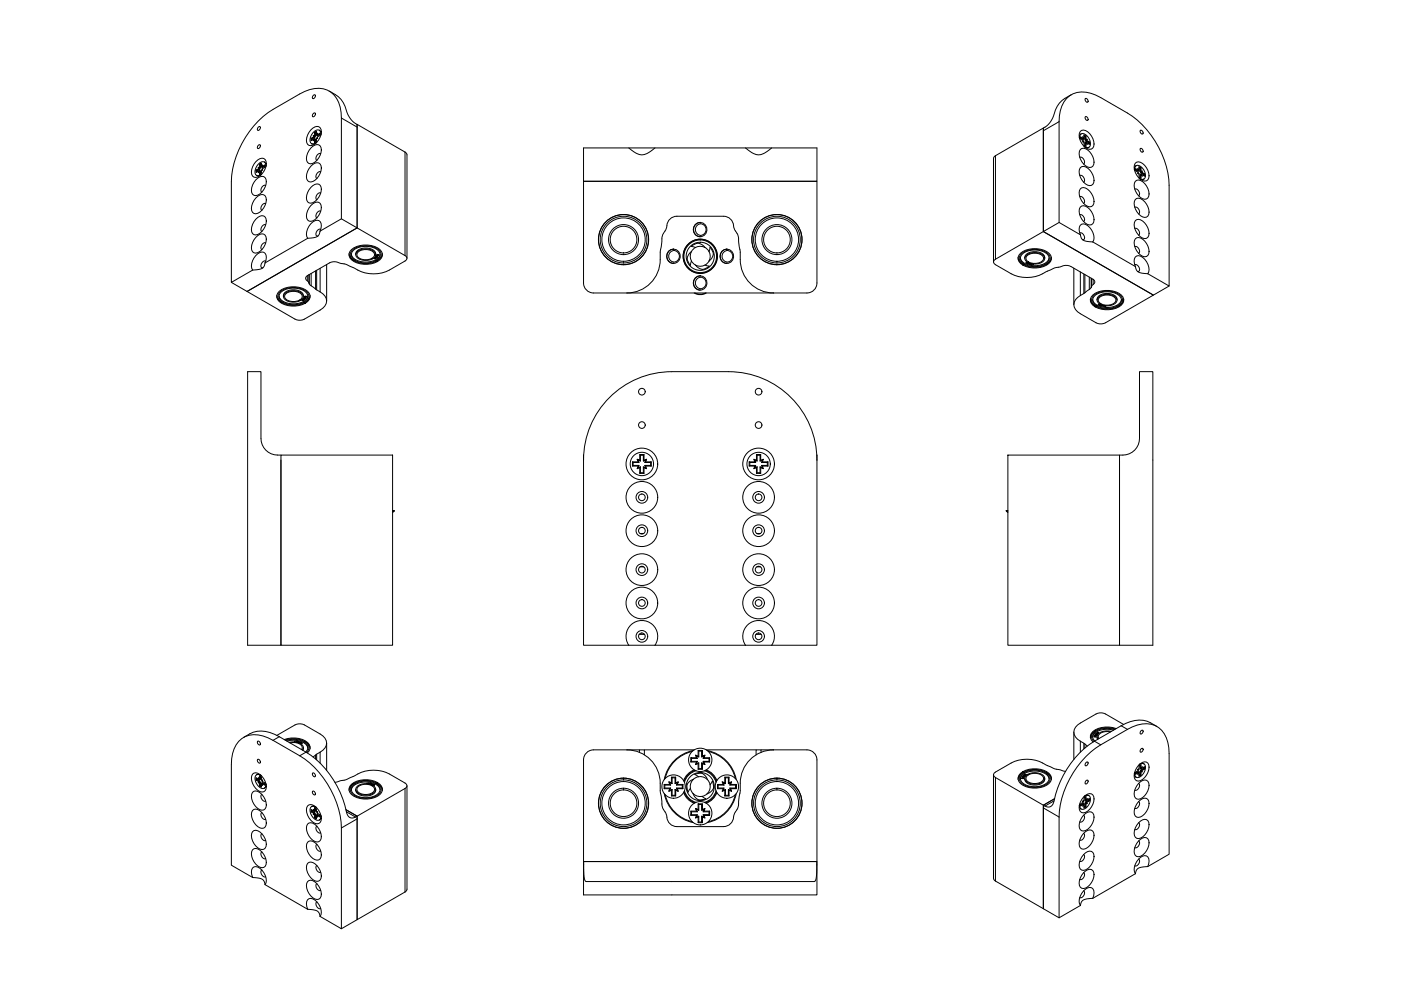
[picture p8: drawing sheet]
<svg xmlns="http://www.w3.org/2000/svg" width="420mm" height="297mm" viewBox="0 0 420 297" stroke-linecap="round" stroke-linejoin="round" font-family="sans-serif">
<!-- layer: Visible (ISO) -->
<g fill="none" stroke="#000" stroke-width=".3">
<path d="M77.5 38.1l.5-.1a.76 .76 0 0 1-.7 1v-.6zM93.2 39a2.01 2.01 0 0 1 2.8-.7 4.1 4.1 0 0 1-2.8 5.4 1.55 1.55 0 0 1-1.2-2.4zM94 28.6l.5-.2a.77 .77 0 0 1-.7 1.1v-.6zM94 34l.5-.1a.76 .76 0 0 1-.7 1.1v-.7zM94.3 39.7v.9M94.9 39.6l-.6 .1 .6-.4v.9M94.9 39.7l-.4 .1 .1 1v-.9M95.8 39l.3 .3 .2 .9M98.7 27.3a9 9 0 0 1 5.6 6.9l1.4 2.1 1.4 1v31l-33 19.1 33-19.1v-31M107.1 37.3l14.4 8.3 .5 .5 .1 31.3M107.1 37.3h.1M312.9 38.4l-14.4 8.3-.5 .5-.1 31.3"/>
<path d="M312.9 38.4v31l33 19.1-14.4 8.2a3.1 3.1 0 0 1-2.8 0l-4.7-2.7a2.87 2.87 0 0 1-2-2.7 2.87 2.87 0 0 1 2-2.7l2-1.4a2.39 2.39 0 0 0 1.5-1.7 .98 .98 0 0 0 .8-.8 .98 .98 0 0 0-.5-1l-7.1-4-1.2-.2-1.1 .3a18.3 18.3 0 0 0-6.7 2.7 10.6 10.6 0 0 1-8.5-.4l-4.7-2.8a.87 .87 0 0 1-.5-.8 .87 .87 0 0 1 .5-.8l19.1-11M321.3 28.4a9 9 0 0 0-5.6 6.9l-1.4 2.1-1.4 1v31l33 19.1 4.7-2.8M324 39.4a1.54 1.54 0 0 1 2.2 .1 4.2 4.2 0 0 1 1.5 4.9 1.55 1.55 0 0 1-2.2-.2 4.2 4.2 0 0 1-1.5-4.8zM325.5 29.5a.73 .73 0 0 1 .7 .3 .73 .73 0 0 1 0 .8 .73 .73 0 0 1-.7-.3 .73 .73 0 0 1 0-.8zM325.5 35a.73 .73 0 0 1 .7 .3 .73 .73 0 0 1 0 .8 .73 .73 0 0 1-.7-.3 .73 .73 0 0 1 0-.8zM342 39.1a.74 .74 0 0 1 .7 .3 .74 .74 0 0 1 0 .7 .73 .73 0 0 1-.7-.3 .73 .73 0 0 1 0-.7zM76.7 59.4a2.01 2.01 0 0 1 2.8-.7 4.1 4.1 0 0 1-2.8 5.4 1.55 1.55 0 0 1-1.2-2.4zM76.7 48.5a2.01 2.01 0 0 1 2.8-.7 4.1 4.1 0 0 1-2.8 5.4 1.55 1.55 0 0 1-1.2-2.4zM76.7 53.9a2.02 2.02 0 0 1 2.8-.6 4.1 4.1 0 0 1-2.8 5.3 1.55 1.55 0 0 1-1.2-2.3zM76.8 51v.7l1-.6-.1 .4M77.1 51.2l-.1-.1v.5M77.4 50.2l.6 .1z"/>
<path d="M77.4 50.2l.4 .4-.1-.3 .4 .1M77.5 43.5l.5-.1a.76 .76 0 0 1-.7 1.1v-.7zM77.6 50.5l-.8 .5 1.1-.3M77.8 51.1l.1 .2M77.8 49.2v.9M77.8 50.4l.1 .3-.8 .5v.3M78 51.2l-.6 .5 .2-.5M78 51.2v1M78 51.2l.1 .9M78.2 52.5l-.9 .2-.4-.1M78.2 52.5h.1M78.4 49.1l-.6 .1 .6-.3v.9"/>
<path d="M78.4 50h.2M78.4 49.2l-.4 .1 .1 1.1v-1M78.6 50.6l.2 .4h-.4M78.6 50.6l.2 .4M78.7 49.8l-.3 .2 .4-.6-.1 .5M78.7 50.9l-.3 .1v.9l-.6 .4v-.9M79.3 48.6l.3 .2 .2 .9M79.4 49.7l-.8 .5 .1-.3 .7-.4v.7l-.7 .4M79.4 49.8l-.8 .4M79.7 55.6a1.27 1.27 0 0 0-1.2 .6 1.27 1.27 0 0 0 0 1.4M79.7 50a1.11 1.11 0 0 0-.4-1.4 1.11 1.11 0 0 0-1.4 .2 3.2 3.2 0 0 0-1.2 3.5 1.16 1.16 0 0 0 1.8-.1M79.8 49.7h.1"/>
<path d="M93.2 44.4a2.02 2.02 0 0 1 2.8-.7 4.1 4.1 0 0 1-2.8 5.4 1.55 1.55 0 0 1-1.2-2.4zM93.2 56.2a2.01 2.01 0 0 1 2.8-.7 4.1 4.1 0 0 1-2.8 5.4 1.56 1.56 0 0 1-1.2-2.4zM93.2 49.8a2.01 2.01 0 0 1 2.8-.6 4.1 4.1 0 0 1-2.8 5.4 1.56 1.56 0 0 1-1.2-2.4zM93.3 41.5v.7l1-.6-.1 .4M93.6 41.7l-.1-.1v.5M93.9 40.7h.6zM93.9 40.7l.4 .4-.1-.3h.4M94.1 41l-.8 .5 .2 .1 .9-.4M94.3 41.6l.1 .2M94.3 40.9l.1 .3-.8 .5v.3M94.5 41.7l-.6 .5 .2-.5M94.5 41.7v1"/>
<path d="M94.5 41.7l.1 .9M94.7 43l-.9 .2-.4-.1M94.7 43h.1M94.9 40.5h.2M95.1 41.1l.2 .3-.4 .1M95.1 41.1l.2 .3M95.2 40.2l-.3 .3 .4-.6-.2 .5M95.2 41.4l-.3 .1v.9l-.6 .4v-1M95.9 40.1l-.8 .5v-.2l.8-.5v.7l-.8 .5M95.9 40.3l-.8 .3M96.2 46.1a1.27 1.27 0 0 0-1.2 .6 1.27 1.27 0 0 0 0 1.4M96.2 51.5a1.27 1.27 0 0 0-1.2 .6 1.27 1.27 0 0 0 0 1.4"/>
<path d="M96.2 57.9a1.27 1.27 0 0 0-1.2 .6 1.27 1.27 0 0 0 0 1.4M96.2 40.5a1.11 1.11 0 0 0-.4-1.4 1.11 1.11 0 0 0-1.4 .2 3.1 3.1 0 0 0-1.2 3.5 1.16 1.16 0 0 0 1.8-.1M96.3 40.1v.1M175 44.3v10h70v30.5a3 3 0 0 1-3 3h-64a3 3 0 0 1-3-3v-30.5h70v-10zM188.6 44.3l.7 .7a4.1 4.1 0 0 0 6.3 0l.8-.7M223.6 44.3l.8 .7a4.1 4.1 0 0 0 6.3 0l.7-.7M323.7 41.2v.1M323.8 41.6a1.11 1.11 0 0 1 .4-1.4 1.11 1.11 0 0 1 1.4 .2 3.1 3.1 0 0 1 1.2 3.5 1.16 1.16 0 0 1-1.8-.1M323.8 59a1.27 1.27 0 0 1 1.2 .6 1.27 1.27 0 0 1 0 1.4M323.8 52.6a1.27 1.27 0 0 1 1.2 .6 1.27 1.27 0 0 1 0 1.4M323.8 47.2a1.27 1.27 0 0 1 1.2 .6 1.27 1.27 0 0 1 0 1.4M324 50.3a1.55 1.55 0 0 1 2.2 .1 4.2 4.2 0 0 1 1.5 4.8 1.55 1.55 0 0 1-2.2-.1 4.2 4.2 0 0 1-1.5-4.8z"/>
<path d="M324 44.8a1.55 1.55 0 0 1 2.2 .1 4.2 4.2 0 0 1 1.5 4.9 1.55 1.55 0 0 1-2.2-.1 4.2 4.2 0 0 1-1.5-4.9zM324 56.6a1.55 1.55 0 0 1 2.2 .1 4.2 4.2 0 0 1 1.5 4.9 1.54 1.54 0 0 1-2.2-.1 4.2 4.2 0 0 1-1.5-4.9zM324.1 41.2l.8 .5M324.1 41.4l.8 .3M324.2 40.1l-.3 .3-.2 .9M324.7 42.5l.4 .1M324.8 41.3l.3 .3v-.3M324.9 41.5l-.8-.5v.7l.8 .5-.1 .3M324.9 42.2l-.2 .3 .4 .1M325.1 41.3l-.4-.3 .2 .7M325.1 42.6v.9l.6 .4v-1l-.2-.1M325.1 40.6l.4 .3-.1 1"/>
<path d="M325.1 41.6h-.2M325.1 40.8l.3 .2M325.3 44l.9 .3 .4-.1M325.3 44v.1M325.5 42.8v.9M325.5 42.8l-.1 .9M325.7 41.7v-.9l-.2 .1-.1 1 .3 .1M325.7 40.8l-.6-.4v.9M325.7 42.2l.2-.1 .8 .5-.2 .1zM325.7 42.7l.4 .6-.4-.4M325.7 42.7l-.1 .2M325.7 42.7l.1 .3"/>
<path d="M325.9 42.1l.2-.3-.5 .5 .8 .5M326.1 41.8h-.6l.3 .1-.2 .4M326.5 42.7l-.1 .4M326.5 42.7v.5M326.7 42.6v.7l-.8-.5M340.2 50.8h.1M340.3 51.1a1.11 1.11 0 0 1 .4-1.4 1.11 1.11 0 0 1 1.4 .2 3.1 3.1 0 0 1 1.2 3.5 1.16 1.16 0 0 1-1.8-.1M340.3 56.7a1.27 1.27 0 0 1 1.2 .6 1.27 1.27 0 0 1 0 1.4M340.5 54.4a1.55 1.55 0 0 1 2.2 .1 4.2 4.2 0 0 1 1.5 4.8 1.55 1.55 0 0 1-2.2-.1 4.2 4.2 0 0 1-1.5-4.8zM340.5 59.8a1.55 1.55 0 0 1 2.2 .1 4.2 4.2 0 0 1 1.5 4.9 1.54 1.54 0 0 1-2.2-.1 4.2 4.2 0 0 1-1.5-4.9zM340.5 48.9a1.54 1.54 0 0 1 2.2 .1 4.2 4.2 0 0 1 1.5 4.9 1.55 1.55 0 0 1-2.2-.1 4.2 4.2 0 0 1-1.5-4.9zM340.6 50.8l.8 .4"/>
<path d="M340.6 50.9l.8 .3M340.7 49.6l-.3 .3-.2 .9M341.2 52.1h.4M341.3 50.9l.3 .2v-.2M341.3 51l-.7-.4v.6l.8 .5-.1 .3M341.3 51.7l-.1 .4h.4M341.4 51.1h.2M341.6 50.9l-.4-.4 .2 .7M341.6 52.1v.9l.6 .4v-.9l-.2-.2M341.6 50.2l.4 .2-.1 1M341.6 50.3l.3 .2M341.8 53.6l.9 .2 .4-.1"/>
<path d="M341.8 53.6h.1M342 44.5a.73 .73 0 0 1 .7 .3 .73 .73 0 0 1 0 .8 .73 .73 0 0 1-.7-.3 .73 .73 0 0 1 0-.8zM342 52.3v1M342 52.3l-.1 .9M342.2 51.2v-.9l-.2 .1-.1 1 .3 .1M342.2 50.3l-.6-.3v.9M342.2 51.7l.2-.1 .8 .5-.2 .1zM342.2 52.2l.4 .6-.4-.3M342.2 52.2l-.1 .2M342.2 52.2l.1 .4M342.4 51.6l.2-.3-.5 .5 .8 .5M342.6 51.3l-.6 .1h.3l-.2 .4"/>
<path d="M343 52.2l-.1 .4M343 52.2v.5M343.2 52.1v.7l-.8-.5M76.7 71.2a2.01 2.01 0 0 1 2.8-.7 4.1 4.1 0 0 1-2.8 5.4 1.55 1.55 0 0 1-1.2-2.4zM76.7 65.7a2.01 2.01 0 0 1 2.8-.6 4.1 4.1 0 0 1-2.8 5.3 1.55 1.55 0 0 1-1.2-2.3zM79.5 78.8a2.52 2.52 0 0 0-.4-3.2 3.3 3.3 0 0 0-3.4 2.5 2.79 2.79 0 0 0 .1 2.8M79.5 78.8a2.13 2.13 0 0 1-2.5 2.1h-1.2M79.7 78.3a1.28 1.28 0 0 0-1.2 .6 1.28 1.28 0 0 0 0 1.4h.3M79.7 72.8a1.27 1.27 0 0 0-1.2 .7 1.27 1.27 0 0 0 0 1.3M79.7 67.4a1.27 1.27 0 0 0-1.2 .6 1.27 1.27 0 0 0 0 1.4M79.7 61a1.27 1.27 0 0 0-1.2 .7 1.27 1.27 0 0 0 0 1.3M92.3 71.4l-12.8 7.4"/>
<path d="M93.2 61.6a2.01 2.01 0 0 1 2.8-.6 4.1 4.1 0 0 1-2.8 5.3 1.55 1.55 0 0 1-1.2-2.3zM96 69.3l6.4-3.7v-30.2a8.7 8.7 0 0 0-4.2-8.4 9.2 9.2 0 0 0-8.3 1.2l-8 4.6a27.6 27.6 0 0 0-12.5 21.6v30.2l6.4-3.7M96 69.3a2.52 2.52 0 0 0-.4-3.2 3.3 3.3 0 0 0-3.4 2.5 2.79 2.79 0 0 0 .1 2.8M96 69.3a2.13 2.13 0 0 1-2.5 2l-1.2 .1M96.2 63.3a1.27 1.27 0 0 0-1.2 .6 1.27 1.27 0 0 0 0 1.4M96.2 68.7a1.28 1.28 0 0 0-1.2 .7 1.28 1.28 0 0 0 0 1.3l.3 .1M98 79.3v10.9M102.4 65.6l19.1 11a.87 .87 0 0 1 .5 .8 .87 .87 0 0 1-.5 .8l-4.7 2.8a10.7 10.7 0 0 1-10.9-.8l-2.2-1-3.8-.7-1.1 .3-6.6 3.8a.98 .98 0 0 0-.5 1 .98 .98 0 0 0 .8 .9l.1 .3a5.6 5.6 0 0 0 2.4 2.1 4.5 4.5 0 0 1 3 3.3 3.3 3.3 0 0 1-2 2.7l-5.2 3h-1.8l-19.6-11.3M104.7 76.1a2.64 2.64 0 0 0 1.7 2.1M105.4 76.2a3.7 3.7 0 0 0 3.8 2.3 5 5 0 0 0 4.6-1.7l.2-.6M105.4 74.8a7 7 0 0 1 9 .6 2.46 2.46 0 0 1-2 3.4 6.8 6.8 0 0 1-7.5-1.5 1.9 1.9 0 0 1 .5-2.5zM105.5 75.2a6.5 6.5 0 0 1 8.5 .1 2.26 2.26 0 0 1-1.9 3.3 6.1 6.1 0 0 1-6.9-1.6l-.2-.6z"/>
<path d="M106 75a6.2 6.2 0 0 1 7.6 .3 1.78 1.78 0 0 1-.9 2.8 6.2 6.2 0 0 1-7-.7 1.62 1.62 0 0 1 .3-2.4zM106.7 76.3a2.18 2.18 0 0 1 2.6-2 2.87 2.87 0 0 1 3.4 1.8v.2M107 75.5a4.2 4.2 0 0 1 5.5 .2 1.47 1.47 0 0 1-1.4 2.2 4.1 4.1 0 0 1-4.2-1l-.2-.4zM107.3 75.6a3.5 3.5 0 0 1 5 .5 2.31 2.31 0 0 1-3 1.8 2.04 2.04 0 0 1-2.3-1.8zM114.7 76.1a2.63 2.63 0 0 1-1.7 2.1M199.4 69.2a5 5 0 0 0-1 4l-.3 1.6a18.9 18.9 0 0 1-1.3 7.7 10 10 0 0 1-8.8 5.3M200 67.7l-.6 1.5M200 67.7a3 3 0 0 1 3-2.9h14a3.3 3.3 0 0 1 3.2 3.7l.1 .4a5.4 5.4 0 0 1 1.3 4.3l.3 1.6a18.8 18.8 0 0 0 1.3 7.7 10 10 0 0 0 8.8 5.3M200.8 75.8a1.63 1.63 0 0 1 2.4-.2 1.63 1.63 0 0 1 0 2.4 1.63 1.63 0 0 1-2.4-.2l-.2-.6zM202 74.7a2.15 2.15 0 0 0-2.1 2.1 2.15 2.15 0 0 0 2.1 2.2M206.9 75.8l.5-.4a2.99 2.99 0 0 0 0 2.8l-.4 1.3a2.49 2.49 0 0 1-.1-3.7zM207.4 78.2l1.2 1.3"/>
<path d="M208.6 79.5a3 3 0 0 0 2.8 0M208.6 74.2a3 3 0 0 1 2.8 0M208.6 74.2l-1.3-.3a2.44 2.44 0 0 1 4.1 .3M208.6 79.5a2.45 2.45 0 0 0 4.1 .3l-1.3-.3M208.6 74.2l-1.2 1.2M208.8 67.8a1.63 1.63 0 0 1 2.4-.2 1.63 1.63 0 0 1 0 2.4 1.63 1.63 0 0 1-2.4-.2l-.2-.6zM210 66.7a2.15 2.15 0 0 0-2.1 2.1 2.15 2.15 0 0 0 2.1 2.2M211.4 74.2l1.2 1.2M212.6 78.2l-1.2 1.3M213 74.1a2.54 2.54 0 0 1-.4 4.1 2.99 2.99 0 0 0 0-2.8zM216.8 75.8a1.63 1.63 0 0 1 2.4-.2 1.63 1.63 0 0 1 0 2.4 1.63 1.63 0 0 1-2.4-.2l-.2-.6zM218 74.7a2.15 2.15 0 0 0-2.1 2.1 2.15 2.15 0 0 0 2.1 2.2"/>
<path d="M305.3 77.2a2.63 2.63 0 0 0 1.7 2.1M306 77.3a3.7 3.7 0 0 0 3.8 2.3 5 5 0 0 0 4.7-1.7l.1-.6M306.1 75.9a7 7 0 0 1 9 .6 2.46 2.46 0 0 1-2.1 3.4 6.8 6.8 0 0 1-7.4-1.5 1.9 1.9 0 0 1 .5-2.5zM306.4 76.4a5.9 5.9 0 0 1 8.1 .3 1.95 1.95 0 0 1-1.5 2.7 5.9 5.9 0 0 1-6.8-1.2l-.2-.6zM306.5 75.9a6.7 6.7 0 0 1 8.1 .4 2.16 2.16 0 0 1-1.6 3.3 6.3 6.3 0 0 1-7.1-1.3 1.81 1.81 0 0 1 .6-2.4zM307.3 77.4a2.18 2.18 0 0 1 2.6-2 2.87 2.87 0 0 1 3.4 1.8v.2M307.9 76.4a4 4 0 0 1 5.4 .7 1.72 1.72 0 0 1-1.9 1.9 3.6 3.6 0 0 1-4-1.2l.1-1zM307.9 76.7a3.5 3.5 0 0 1 5.1 .5 2.3 2.3 0 0 1-3.1 1.7 2.03 2.03 0 0 1-2.2-1.7zM315.3 77.2a2.64 2.64 0 0 1-1.7 2.1M323.8 69.8a1.28 1.28 0 0 1 1.2 .7 1.28 1.28 0 0 1 0 1.3l-.3 .1M323.8 64.4a1.27 1.27 0 0 1 1.2 .6 1.27 1.27 0 0 1 0 1.4M324 62.1a1.54 1.54 0 0 1 2.2 .1 4.2 4.2 0 0 1 1.5 4.8 1.55 1.55 0 0 1-2.2-.1 4.2 4.2 0 0 1-1.5-4.8z"/>
<path d="M324 70.4l-6.4-3.7v-30.2a8.7 8.7 0 0 1 4.2-8.4 9.2 9.2 0 0 1 8.3 1.2l8 4.6a27.6 27.6 0 0 1 12.5 21.6v30.2l-6.4-3.7M324 70.4a2.52 2.52 0 0 1 .4-3.2 3.3 3.3 0 0 1 3.4 2.5 2.8 2.8 0 0 1-.1 2.8M324 70.4a2.12 2.12 0 0 0 2.5 2l1.2 .1M327.7 72.5l12.8 7.4M340.3 62.1a1.27 1.27 0 0 1 1.2 .7 1.27 1.27 0 0 1 0 1.3M340.3 68.5a1.27 1.27 0 0 1 1.2 .6 1.27 1.27 0 0 1 0 1.4M340.3 73.9a1.27 1.27 0 0 1 1.2 .7 1.27 1.27 0 0 1 0 1.3M340.3 79.4a1.28 1.28 0 0 1 1.2 .6 1.28 1.28 0 0 1 0 1.4h-.3M340.5 66.1a1.55 1.55 0 0 1 2.2 .2 4.2 4.2 0 0 1 1.5 4.8 1.54 1.54 0 0 1-2.2-.1 4.2 4.2 0 0 1-1.5-4.9zM340.5 71.6a1.55 1.55 0 0 1 2.2 .1 4.2 4.2 0 0 1 1.5 4.9 1.55 1.55 0 0 1-2.2-.1 4.2 4.2 0 0 1-1.5-4.9zM340.5 79.9a2.52 2.52 0 0 1 .4-3.2 3.3 3.3 0 0 1 3.4 2.5 2.81 2.81 0 0 1-.1 2.8M340.5 79.9a2.13 2.13 0 0 0 2.5 2.1h1.2"/>
<path d="M83 88.6a2.64 2.64 0 0 0 1.7 2.2M83.7 88.7a3.7 3.7 0 0 0 3.8 2.4 5 5 0 0 0 4.6-1.8l.2-.6M83.7 87.3a7 7 0 0 1 9 .6 2.46 2.46 0 0 1-2 3.4 6.8 6.8 0 0 1-7.4-1.5 1.88 1.88 0 0 1 .4-2.5zM83.8 87.7a6.5 6.5 0 0 1 8.5 .2 2.27 2.27 0 0 1-1.9 3.2 6.1 6.1 0 0 1-6.9-1.6l-.2-.6zM84.3 87.6a6.2 6.2 0 0 1 7.6 .2 1.78 1.78 0 0 1-.8 2.8 6.2 6.2 0 0 1-7.1-.7 1.63 1.63 0 0 1 .3-2.3zM85 88.9a2.18 2.18 0 0 1 2.6-2 2.87 2.87 0 0 1 3.4 1.7v.3M85.4 88a4.2 4.2 0 0 1 5.4 .2 1.47 1.47 0 0 1-1.4 2.2 4.1 4.1 0 0 1-4.2-.9l-.2-.5zM85.6 88.2a3.5 3.5 0 0 1 5 .4 2.31 2.31 0 0 1-3 1.8 2.04 2.04 0 0 1-2.2-1.8zM93 88.6a2.64 2.64 0 0 1-1.7 2.2M208.2 87.8l1.8 .5 1.8-.5M208.4 87.8l1.6 .4 1.6-.4M208.8 83.8a1.63 1.63 0 0 1 2.4-.2 1.63 1.63 0 0 1 0 2.4 1.63 1.63 0 0 1-2.4-.2l-.2-.6z"/>
<path d="M210 82.7a2.15 2.15 0 0 0-2.1 2.1 2.15 2.15 0 0 0 2.1 2.2M322 80.4v10.9M327 89.7a2.63 2.63 0 0 0 1.7 2.2M327.7 89.8a3.7 3.7 0 0 0 3.8 2.4 5 5 0 0 0 4.7-1.8l.1-.6M327.8 88.4a7 7 0 0 1 8.9 .6 2.46 2.46 0 0 1-2 3.4 6.8 6.8 0 0 1-7.4-1.5 1.88 1.88 0 0 1 .5-2.5zM328.1 88.9a5.9 5.9 0 0 1 8 .3 1.95 1.95 0 0 1-1.4 2.7 5.9 5.9 0 0 1-6.8-1.2l-.2-.6zM328.2 88.4a6.7 6.7 0 0 1 8 .4 2.15 2.15 0 0 1-1.5 3.4 6.3 6.3 0 0 1-7.1-1.4 1.82 1.82 0 0 1 .6-2.4zM329 89.9a2.18 2.18 0 0 1 2.6-1.9 2.87 2.87 0 0 1 3.4 1.7v.2M329.6 88.9a4 4 0 0 1 5.3 .7 1.72 1.72 0 0 1-1.8 2 3.6 3.6 0 0 1-4-1.3l.1-1zM329.6 89.2a3.5 3.5 0 0 1 5 .5 2.31 2.31 0 0 1-3 1.8 2.04 2.04 0 0 1-2.2-1.8zM337 89.7a2.64 2.64 0 0 1-1.7 2.2M84.3 136.4a5.1 5.1 0 0 1-6-5v-20h-4v82h10v-55.5"/>
<path d="M84.3 136.4h33.4v57h-33.4zM175 137.9a26.5 26.5 0 0 1 26.5-26.5h17a26.5 26.5 0 0 1 26.5 26.5M175 137.9v55.5h13.6M175 136.4v1.5M189.7 138.4v1.3l.2-.2h1.7M189.7 139.7h1.6l.3-.2-.2 .7M189.9 138.6v.9M191.1 137.7l1 .5zM191.1 137.7l.5 .9-.2-.6M191.3 138.4h-1.6l.2 .2h1.7M191.3 139.7l-.2 .8 1-.6M191.9 136.2v1.7"/>
<path d="M192.1 139.9l-1 .6M192.1 136.4v1.8M192.1 139.9v1.8M192.9 139.9v1.8l.2 .2h-1.2M193.1 137.9v-1.7l-.2 .2v1.8M193.1 136.2h-1.2l.2 .2h.8M193.4 138.6l.3-.2h1.6l-.2 .2zM193.4 139.5l.5 1-.8-.3M193.7 138.4l.2-.7-.5 .9M193.9 137.7l-1 .5 .7-.2M195.1 139.5h-1.7l.5 1M195.1 138.6v.9l.2 .2h-1.6"/>
<path d="M195.3 138.4v1.3M224.7 138.4v1.3l.2-.2h1.7M224.7 139.7h1.6l.3-.2-.2 .7M224.9 138.6v.9M226.1 137.7l1 .5zM226.1 137.7l.5 .9-.2-.6M226.3 138.4h-1.6l.2 .2h1.7M226.3 139.7l-.2 .8 1-.6M226.9 136.2v1.7M227.1 139.9l-.2 .3-.8 .3M227.1 136.4v1.8M227.1 139.9v1.8"/>
<path d="M227.9 139.9v1.8l.2 .2h-1.2M228.1 137.9v-1.7l-.2 .2v1.8M228.1 136.2h-1.2l.2 .2h.8M228.4 138.6l.3-.2h1.6l-.2 .2zM228.4 139.5l.5 1-.8-.3M228.7 138.4l.2-.7-.5 .9M228.9 137.7l-1 .5 .7-.2M230.1 139.5h-1.7l.5 1M230.1 138.6v.9l.2 .2h-1.6M230.3 138.4v1.3M245 136.4v1.5M245 137.9v55.5h-13.6"/>
<path d="M302.3 136.4h33.4v57h-33.4zM335.7 136.4a5.1 5.1 0 0 0 6-5v-20h4v82h-10v-55.5M117.7 153.1h.5l-.5 .1M117.7 153.3h.4M118.1 153.2l-.4 .5M191.9 140.2v1.7l.2-.2h.8M191.9 159.9h1.2M193.6 140.2l-.7-.3 .2 .3v1.7M226.9 140.2v1.7l.2-.2h.8M226.9 159.9h1.2M228.6 140.2l-.7-.3 .2 .3v1.7M301.9 153.2l.4 .5"/>
<path d="M301.9 153.3h.4M302.3 153.1h-.5l.5 .1M191.9 169.9h1.2M226.9 169.9h1.2M188.6 193.4a4.7 4.7 0 0 1 3.9-7.4 4.7 4.7 0 0 1 3.9 7.4M188.6 193.4h42.8M191.7 190.2h1.6M223.6 193.4a4.7 4.7 0 0 1 3.9-7.4 4.7 4.7 0 0 1 3.9 7.4M226.7 190.2h1.6M322 219.4v8.2M328.7 218.9l-.2 .1a2.5 2.5 0 0 0-1.5 2.1M333 219.4a3.2 3.2 0 0 0-3.6 1.1l.1 .9"/>
<path d="M333.3 219.2a3.6 3.6 0 0 0-4.3 1.4l.3 .9M334 218.8a5.8 5.8 0 0 0-6.1 1.5l-.2 .6M334.3 218.7a6.2 6.2 0 0 0-6.2 1.1 1.63 1.63 0 0 0 .2 2.3M334.5 218.5a6.3 6.3 0 0 0-6.9 1.4 1.76 1.76 0 0 0 .5 2.4M334.8 218.4a6.8 6.8 0 0 0-7.5 1.5 1.92 1.92 0 0 0 .5 2.5M337 217.1l-5.5-3.1-1.1-.3-1.7 .3-4.7 2.7a2.87 2.87 0 0 0-2 2.7 2.87 2.87 0 0 0 2 2.8l2.1 1.4M342.2 219l.5-.1a.77 .77 0 0 1-.7 1.1l-.1-.3zM347 217.7a8.8 8.8 0 0 0-10.8-.2l-8 4.7a29.2 29.2 0 0 0-12.5 18.9 1.72 1.72 0 0 1-2.8 .2v31.1v-31.1l3.3-1.9-3.3 1.9M73 221a8.8 8.8 0 0 1 10.8-.2l8 4.6a29.2 29.2 0 0 1 12.5 19 1.72 1.72 0 0 0 2.8 .2v31.1l-4.7 2.7M75.8 232a1.55 1.55 0 0 1 2.2 .1 4.2 4.2 0 0 1 1.5 4.9 1.55 1.55 0 0 1-2.2-.1 4.2 4.2 0 0 1-1.5-4.9zM75.8 237.5a1.55 1.55 0 0 1 2.2 .1 4.2 4.2 0 0 1 1.5 4.8 1.54 1.54 0 0 1-2.2-.1 4.2 4.2 0 0 1-1.5-4.8zM76.8 233.8l.8 .5 .2-.1-.1 .3 .1-.1"/>
<path d="M76.9 232.2l.4-.1 .9 .2M77 233.2v.5l.1-.1M77.1 233.3v.3l.8 .5-.1 .3 .3 .1v.9l.3 .2M77.3 222.2a.73 .73 0 0 1 .7 .3 .73 .73 0 0 1 0 .8 .73 .73 0 0 1-.7-.3 .73 .73 0 0 1 0-.8zM77.3 227.6a.73 .73 0 0 1 .7 .3 .73 .73 0 0 1 0 .8 .73 .73 0 0 1-.7-.3 .73 .73 0 0 1 0-.8zM77.6 233.6l-.8-.5v.7l.2-.1 .9 .4M77.6 234.3l-.2 .3 .6-.1M77.7 233.3l.1 .4-.4-.6 .6 .5M77.8 233.4v-.9l.6 .4v.9M77.8 234.7v.9l.6 .1M77.9 233.5l-.1 .2M78 234.5l-.6 .1"/>
<path d="M78 232.6v1M78 234.5v1l.1-.1M78.1 232.7l-.1 .9M78.1 234.5h-.1M78.2 232.3h.1M78.4 235l.4 .4-.2-.7 .8 .4M78.5 232.6a1.11 1.11 0 0 0-1.5-.4 1.11 1.11 0 0 0-.5 1.4 3.1 3.1 0 0 0 2.4 2.8 1.16 1.16 0 0 0 .8-1.6M78.5 238.1a1.27 1.27 0 0 0 0 1.4 1.27 1.27 0 0 0 1.2 .6M78.6 234.2l.8 .5v.7l-.7-.5M78.6 234.7l.8 .3M78.6 234.8h-.2M78.7 235.1l-.3-.3v1.2l-.6-.4"/>
<path d="M78.7 233.9v.3zM78.8 233.9l-.4-.1 .3 .1M79.8 235.1l-.2 .9-.3 .3M79.8 235.1h.1M83 220.4l5.5-3.1 1.1-.3 1.7 .3 4.7 2.7a2.87 2.87 0 0 1 2 2.7 2.87 2.87 0 0 1-2 2.8l-2.1 1.4M85.2 221.7a6.8 6.8 0 0 1 7.5 1.5 1.91 1.91 0 0 1-.5 2.5M85.5 221.8a6.3 6.3 0 0 1 6.9 1.4 1.77 1.77 0 0 1-.5 2.3M85.7 222a6.2 6.2 0 0 1 6.2 1.1 1.63 1.63 0 0 1-.2 2.3M86 222.1a5.8 5.8 0 0 1 6.1 1.5l.2 .6M86.7 222.5a3.6 3.6 0 0 1 4.3 1.4l-.3 .9M87 222.7a3.2 3.2 0 0 1 3.6 1.1l-.1 .9M91 224.1l-.2 .8"/>
<path d="M91.3 222.2l.2 .1a2.51 2.51 0 0 1 1.5 2.1M93.8 231.7a.73 .73 0 0 1 .7 .3 .73 .73 0 0 1 0 .8 .73 .73 0 0 1-.7-.3 .73 .73 0 0 1 0-.8zM93.8 237.2a.73 .73 0 0 1 .7 .2 .73 .73 0 0 1 0 .8 .73 .73 0 0 1-.7-.3 .73 .73 0 0 1 0-.7zM98 222.7v8.2M100.4 234.5l1.2-.3a18.3 18.3 0 0 0 6.7-2.7 10.6 10.6 0 0 1 8.5 .5l4.7 2.7a.87 .87 0 0 1 .5 .8 .87 .87 0 0 1-.5 .8l-14.4 8.3-3.3-1.9 3.3 1.9v31.1l14.4-8.3 .5-.6 .1-31.3M105.4 236.7a3.7 3.7 0 0 1 3.8-2.3 5 5 0 0 1 4.6 1.8l.2 .5M105.4 235.1a7 7 0 0 1 9 .6 2.46 2.46 0 0 1-2 3.4 6.8 6.8 0 0 1-7.5-1.5 1.89 1.89 0 0 1 .5-2.5zM105.6 235.3a6.4 6.4 0 0 1 8.5 .5 2.02 2.02 0 0 1-1.3 2.8 6.7 6.7 0 0 1-7.3-.8 1.72 1.72 0 0 1 .1-2.5zM105.7 235.6a5.9 5.9 0 0 1 8.1 .3 1.96 1.96 0 0 1-1.4 2.7 5.9 5.9 0 0 1-6.9-1.2l-.1-.6zM106.4 234.7l-.3 .1a2.52 2.52 0 0 0-1.4 2.1M106.7 236.6a2.18 2.18 0 0 0 2.6 2 2.87 2.87 0 0 0 3.4-1.7v-.3M107.3 235.6a4 4 0 0 1 5.3 .6 1.72 1.72 0 0 1-1.9 2 3.6 3.6 0 0 1-4-1.2v-.5z"/>
<path d="M107.3 235.9a3.5 3.5 0 0 1 5 .5 2.31 2.31 0 0 1-3 1.7 2.04 2.04 0 0 1-2.3-1.7zM113 234.7l.2 .1a2.52 2.52 0 0 1 1.5 2.1M188 224.8a10 10 0 0 1 10 10v2.4l.4 2.2a6.3 6.3 0 0 0 1.4 4.7l.2 .8M191.8 225.5v-.7h1.4v1.4M191.8 224.8h-13.8a3 3 0 0 0-3 3v30.4h70v-30.4a3 3 0 0 0-3-3h-13.8M193.2 224.8h15M199.2 235.1v1.3l.2-.2h1.7M199.2 236.4h1.6l.3-.2-.2 .7M199.2 237.9a11 11 0 0 0 8.7 8.7M199.4 235.3h1.7M199.5 238.2a10.8 10.8 0 0 0 8.1 8.1M200.6 234.4l.2 .7 .3 .2"/>
<path d="M200.6 237.2l1-.6v1.8M200.8 235.1h-1.6l.2 .2v.9M200.8 236.4l-.2 .8 1-.6M201.4 232.9v1.7l.2 .3-.7-.2M201.4 234.6l-.8-.2 .5 .9M201.4 236.9v1.7l.2-.2h.8M201.4 238.6h1.2M201.6 233.1h.8M202.4 236.6l.2 .3v1.7l-.2-.2zM202.4 236.6l1 .6-.8-.3M202.6 234.6v-1.7l-.2 .2v1.8M202.6 232.9h-1.2l.2 .2v1.8"/>
<path d="M202.9 236.2h1.7l.2 .2h-1.6M202.9 235.3h1.7M203.1 236.9l-.2-.7 .5 1M203.1 234.7l.3-.3-.5 .9zM203.2 235.1h1.6M203.4 234.4l-1 .5 .7-.2M204.6 236.2v-.9l.2-.2v1.3M205 237.5l.6 1.2 .9 1 1.7 1.1M205.1 237.3l.6 1.3 .9 1 1.9 1M205.3 237l.6 1.4 .9 1.1 1.9 1M207.1 236.3l.7 1.5M207.2 227.1v1.3l.2-.2h1.7"/>
<path d="M207.2 228.4h1.6l.3-.2-.2 .7M207.4 227.3h1.7M207.6 225.2a10.8 10.8 0 0 0-8.1 8.1M207.8 237.8a3 3 0 0 0 2.7 .9M207.8 237.8a2.5 2.5 0 0 0 3.9 1.6l-1.2-.7M207.9 225a11 11 0 0 0-8.7 8.7M207.9 233.6a2.98 2.98 0 0 0-.8 2.7M207.9 233.6a2.5 2.5 0 0 0-1.5 3.8l.7-1.1M208.2 230.8l-1.2 .6-1 .9-1 1.7M208.5 230.9l-1.3 .6-1 .9-1.1 1.8M208.6 226.4l.5 .9M208.6 229.2l1-.6v1.8"/>
<path d="M208.7 231l-1.3 .6-1.1 1-1 1.9M208.8 227.1h-1.6l.2 .2v.9M208.8 228.4l-.2 .8 1-.6M209.4 224.9v1.7l.2 .3-.7-.2M209.4 226.6l-.8-.2 .5 .9M209.4 228.9v1.7l.2-.2h.8M209.4 230.6h1.2M209.5 232.8a2.98 2.98 0 0 1 2.7 .9M209.5 232.8l-1.2-.7a2.44 2.44 0 0 1 3.9 1.6M209.5 232.8l-1.6 .8M209.6 225.1h.8M210.4 228.6l.2 .3v1.7l-.2-.2z"/>
<path d="M210.4 228.6l1 .6-.8-.3M210.6 226.6v-1.7l-.2 .2v1.8M210.6 224.9h-1.2l.2 .2v1.8M210.9 228.2h1.7l.2 .2h-1.6M210.9 227.3h1.7M211.1 228.9l-.2-.7 .5 1M211.2 227.1h1.6M211.3 231l1.9 1.1 .9 1.1 .6 1.3M211.4 226.4l-.5 .9zM211.4 226.4l-1 .5 .7-.2M211.5 230.9l1.9 1 .9 1.1 .6 1.2M211.8 230.8l1.7 1 .9 1 .6 1.2"/>
<path d="M211.8 224.8h15M212.1 237.9l-1.6 .8M212.1 225a11 11 0 0 1 8.7 8.7M212.2 233.7l.8 1.5M212.4 225.2a10.8 10.8 0 0 1 8.1 8.1M212.6 228.2v-.9l.2-.2v1.3M213 235.2a3 3 0 0 1-.9 2.7M213.6 234.1l-.6 1.1M213.6 234.1a2.44 2.44 0 0 1-1.5 3.8M214.7 237l-1 2-1.1 .9-1.3 .6M214.9 237.3l-1.1 1.8-1 .9-1.3 .6M215 237.6l-1 1.7-1 .8-1.2 .7"/>
<path d="M215.2 235.1v1.3l.2-.2h1.7M215.2 236.4h1.6l.3-.2-.2 .7M215.4 235.3h1.7M216.6 234.4l.5 .9M216.6 237.2l1-.6v1.8M216.8 235.1h-1.6l.2 .2v.9M216.8 236.4l-.2 .8 1-.6M217.4 232.9v1.7l.2 .3-.7-.2M217.4 234.6l-.8-.2 .5 .9M217.4 236.9v1.7l.2-.2h.8M217.4 238.6h1.2M217.6 233.1h.8"/>
<path d="M218.4 236.6l.2 .3v1.7l-.2-.2zM218.4 236.6l1 .6-.8-.3M218.6 234.6v-1.7l-.2 .2v1.8M218.6 232.9h-1.2l.2 .2v1.8M218.9 236.2h1.7l.2 .2h-1.6M218.9 235.3h1.7M219.1 236.9l-.2-.7 .5 1M219.2 235.1h1.6M219.4 234.4l-.2 .7-.3 .2zM219.4 234.4l-.8 .2-.2 .3 .7-.2M220.5 238.2a10.8 10.8 0 0 1-8.1 8.1M220.6 236.2v-.9l.2-.2v1.3"/>
<path d="M220.8 237.9a11 11 0 0 1-8.7 8.7M228.2 225.5v-.7h-1.4v1.4M232 224.8a10 10 0 0 0-10 10v2.4l-.4 2.2a6.3 6.3 0 0 1-1.4 4.7 3.4 3.4 0 0 1-3.2 3.7h-14a3 3 0 0 1-3-2.9M297.9 232.2l.1 31.4 .5 .5 19.1 11M306 233.5a3.7 3.7 0 0 1 3.8-2.4 5 5 0 0 1 4.7 1.8l.1 .6M306.1 231.8a7 7 0 0 1 9 .6 2.46 2.46 0 0 1-2.1 3.4 6.8 6.8 0 0 1-7.4-1.5 1.9 1.9 0 0 1 .5-2.5zM306.4 231.9a6.7 6.7 0 0 1 8 .1 2.05 2.05 0 0 1-1.2 3.4 6.5 6.5 0 0 1-7.2-1.1 1.75 1.75 0 0 1 .4-2.4zM306.6 232a6.2 6.2 0 0 1 7.7 .3 1.77 1.77 0 0 1-.9 2.8 6.2 6.2 0 0 1-7-.7 1.63 1.63 0 0 1 .2-2.4zM307 231.4l-.2 .2a2.52 2.52 0 0 0-1.5 2M307.3 233.3a2.18 2.18 0 0 0 2.6 2 2.85 2.85 0 0 0 3.4-1.7v-.3M307.7 232.5a4.2 4.2 0 0 1 5.4 .2 1.47 1.47 0 0 1-1.3 2.1 4.1 4.1 0 0 1-4.3-.9l-.1-.9zM307.9 232.6a3.5 3.5 0 0 1 5.1 .5 2.29 2.29 0 0 1-3.1 1.7 2.02 2.02 0 0 1-2.2-1.7z"/>
<path d="M313.6 231.4l.3 .2a2.52 2.52 0 0 1 1.4 2M319.5 231.2l-1.1-.3a18.5 18.5 0 0 1-6.7-2.7 10.6 10.6 0 0 0-8.5 .5l-4.7 2.7a.86 .86 0 0 0-.5 .8 .86 .86 0 0 0 .5 .9l14.4 8.2M324.9 238.9a2.01 2.01 0 0 1 2.8-.6 4.1 4.1 0 0 1-2.8 5.3 1.55 1.55 0 0 1-1.2-2.3zM325 238.8a1.11 1.11 0 0 1 1.5-.4 1.11 1.11 0 0 1 .5 1.4 3.1 3.1 0 0 1-2.4 2.8 1.16 1.16 0 0 1-.8-1.6M325.3 238.6h.1M325.4 239l.1 .8M325.5 238.9v.9M325.6 239.8l.1 .2M325.7 239.7v-.9l-.6 .3v.9M325.7 240l1-.6v.7M325.7 228.5l.5-.1a.76 .76 0 0 1-.7 1.1l-.1-.3zM325.7 234l.5-.1a.76 .76 0 0 1-.7 1z"/>
<path d="M325.8 239.6l-.1 .4M325.9 239.8l.2-.5-.6 .5M326.4 239.6v.3M326.5 239.5l.2 .6-.8 .4M326.6 238.5l-.4-.2-.9 .3M329 220.8l.2 .8M340.2 231.9l.2 .8 .3 .3M341.2 230.6l.4-.1zM341.2 230.6l.1 .3v-.3M341.3 230.9l-.7 .5v.7l.7-.5 .1-.2M341.4 231.5h.2M341.4 231.4l-.8 .5"/>
<path d="M341.4 231.4l-.8 .3M341.4 234.9a2.02 2.02 0 0 1 2.8-.7 4.1 4.1 0 0 1-2.8 5.4 1.55 1.55 0 0 1-1.2-2.4zM341.4 229.4a2.01 2.01 0 0 1 2.8-.7 4.1 4.1 0 0 1-2.8 5.4 1.55 1.55 0 0 1-1.2-2.4zM341.5 234.8a1.27 1.27 0 0 1 0 1.4 1.27 1.27 0 0 1-1.2 .6M341.5 229.3a1.11 1.11 0 0 1 1.5-.4 1.11 1.11 0 0 1 .5 1.4 3.1 3.1 0 0 1-2.4 2.8 1.15 1.15 0 0 1-.8-1.6M341.6 231.5l-.4 .6 .1-.5M341.6 231.5l-.3 .3M341.8 229v.1M341.9 231.2l.1 1 .2 .1-.6 .4v-.9M341.9 229.4l.1 .9M341.9 232.1l.1 .1-.4 .3M342 229.4v.9"/>
<path d="M342.1 230.8l.9-.4-.8 .5 .4 .4M342.1 230.2l.1 .2M342.2 231.1l-.3 .1v.9l-.3 .2M342.2 231.4l.4-.1-.5-.5 .2 .4-.3 .1 .2 .1v.9M342.2 230.2v-1l-.6 .4v.9M342.2 230.4l1-.6v.7M342.2 224.4l.5-.1a.76 .76 0 0 1-.7 1.1zM342.3 230.1l-.1 .3M342.4 230.3l.2-.5-.6 .5M342.9 230v.3M343 230l.2 .5-.8 .5M343.1 228.9l-.4-.1-.9 .3"/>
<path d="M75.8 254.7a1.55 1.55 0 0 1 2.2 .1 4.2 4.2 0 0 1 1.5 4.9 1.55 1.55 0 0 1-2.2-.1 4.2 4.2 0 0 1-1.5-4.9zM75.8 242.9a1.54 1.54 0 0 1 2.2 .1 4.2 4.2 0 0 1 1.5 4.9 1.55 1.55 0 0 1-2.2-.1 4.2 4.2 0 0 1-1.5-4.9zM75.8 249.3a1.54 1.54 0 0 1 2.2 .1 4.2 4.2 0 0 1 1.5 4.8 1.55 1.55 0 0 1-2.2-.1 4.2 4.2 0 0 1-1.5-4.8zM78.5 255.3a1.27 1.27 0 0 0 0 1.4 1.27 1.27 0 0 0 1.2 .7M78.5 249.9a1.27 1.27 0 0 0 0 1.4 1.27 1.27 0 0 0 1.2 .6M78.5 243.6a1.27 1.27 0 0 0 0 1.3 1.27 1.27 0 0 0 1.2 .7M92.2 247a1.55 1.55 0 0 1 2.3 .1 4.2 4.2 0 0 1 1.5 4.9 1.54 1.54 0 0 1-2.2-.1 4.2 4.2 0 0 1-1.6-4.9zM92.2 258.8a1.55 1.55 0 0 1 2.3 .1 4.2 4.2 0 0 1 1.5 4.9 1.54 1.54 0 0 1-2.2-.1 4.2 4.2 0 0 1-1.6-4.9zM92.2 252.4a1.54 1.54 0 0 1 2.3 .2 4.2 4.2 0 0 1 1.5 4.8 1.55 1.55 0 0 1-2.2-.1 4.2 4.2 0 0 1-1.6-4.9zM92.2 241.6a1.55 1.55 0 0 1 2.3 .1 4.2 4.2 0 0 1 1.5 4.8 1.55 1.55 0 0 1-2.2-.1 4.2 4.2 0 0 1-1.6-4.8zM93.3 243.3l.8 .5 .2-.1-.1 .3 .1-.1M93.4 241.8l.4-.2 .9 .3"/>
<path d="M93.5 242.8v.4h.1M93.6 242.8v.4l.8 .4-.1 .3 .3 .1v.9l.3 .2M94.1 243.1l-.8-.4v.6l.2-.1 .9 .4M94.1 243.8l-.2 .4 .6-.1M94.2 242.9l.1 .3-.4-.6 .6 .5M94.3 243v-.9l.6 .3v.9M94.3 244.2v.9l.6 .2M94.4 243l-.1 .2M94.5 244.1l-.6 .1M94.5 242.2v.9M94.5 244.1v.9l.1-.1M94.6 242.2l-.1 .9"/>
<path d="M94.6 244l-.1 .1M94.7 241.9h.1M94.9 244.6l.4 .3-.2-.7 .8 .5M94.9 244.3h.2M95 242.1a1.11 1.11 0 0 0-1.5-.4 1.11 1.11 0 0 0-.5 1.4 3.1 3.1 0 0 0 2.4 2.8 1.15 1.15 0 0 0 .8-1.6M95 247.6a1.27 1.27 0 0 0 0 1.4 1.27 1.27 0 0 0 1.2 .6M95 253.1a1.27 1.27 0 0 0 0 1.4 1.27 1.27 0 0 0 1.2 .6M95 259.4a1.27 1.27 0 0 0 0 1.4 1.27 1.27 0 0 0 1.2 .6M95.1 243.7l.8 .5v.7l-.8-.5M95.1 244.2l.8 .3M95.2 244.6l-.3-.3v1.2l-.6-.4M95.2 243.4l-.1 .3z"/>
<path d="M95.3 243.4l-.4-.1 .3 .1M96.3 244.6l-.2 .9-.3 .3M96.3 244.7h.1M175 258.2v10h70v-10M175 258.2h70a14.3 14.3 0 0 1-.6 5.9l-68.6 .1a3.3 3.3 0 0 1-.7-3zM207.2 243.1v1.3l.2-.2h1.7M207.2 244.4h1.6l.3-.2-.2 .7M207.4 243.3h1.7M208.6 242.3l.5 1M208.6 245.2l.8-.3 .2-.3v1.8M208.8 243.1h-1.6l.2 .2v.9M208.8 244.4l-.2 .8 1-.6"/>
<path d="M209.4 240.9v1.7l.2 .3-.7-.2M209.4 242.6l-.8-.3 .5 1M209.4 244.9v1.7l.2-.2h.8M209.4 246.6h1.2M209.6 241.1h.8M210.4 244.6l.2 .3v1.7l-.2-.2zM210.4 244.6l1 .6-.8-.3M210.6 242.6v-1.7l-.2 .2v1.8M210.6 240.9h-1.2l.2 .2v1.8M210.9 244.2h1.7l.2 .2h-1.6M210.9 243.3h1.7M211.1 244.9l-.2-.7 .3 .2 .2 .8"/>
<path d="M211.2 243.1h1.6M211.4 242.3l-.5 1zM211.4 242.3l-1 .6 .7-.2M212.6 244.2v-.9l.2-.2v1.3M323.7 241.4l.2 .8 .3 .3M324.7 240.1l.4-.1zM324.7 240.1l.2 .4-.1-.4M324.9 240.5l-.8 .4v.7l.8-.5v-.2M324.9 241h.2M324.9 240.9l-.8 .5M324.9 240.9l-.8 .3M324.9 249.8a2.01 2.01 0 0 1 2.8-.6 4.1 4.1 0 0 1-2.8 5.3 1.56 1.56 0 0 1-1.2-2.3z"/>
<path d="M324.9 244.4a2.02 2.02 0 0 1 2.8-.7 4.1 4.1 0 0 1-2.8 5.4 1.55 1.55 0 0 1-1.2-2.4zM324.9 256.2a2.01 2.01 0 0 1 2.8-.7 4.1 4.1 0 0 1-2.8 5.4 1.55 1.55 0 0 1-1.2-2.4zM325 256.1a1.27 1.27 0 0 1 0 1.4 1.27 1.27 0 0 1-1.2 .7M325 249.8a1.27 1.27 0 0 1 0 1.4 1.27 1.27 0 0 1-1.2 .6M325 244.3a1.27 1.27 0 0 1 0 1.4 1.27 1.27 0 0 1-1.2 .7M325.1 241l-.4 .6 .2-.5M325.1 241l-.3 .3M325.4 240.7l.1 1 .2 .2-.6 .3v-.9M325.4 241.7h.1l-.4 .3M325.6 240.3l.9-.3-.8 .4 .4 .5M325.7 240.7h-.3v1l-.3 .1M325.7 240.9h.4l-.5-.6 .2 .4-.3 .1 .2 .1v1"/>
<path d="M341.4 246.7a2.01 2.01 0 0 1 2.8-.7 4.1 4.1 0 0 1-2.8 5.4 1.56 1.56 0 0 1-1.2-2.4zM341.4 252.1a2.01 2.01 0 0 1 2.8-.7 4.1 4.1 0 0 1-2.8 5.4 1.55 1.55 0 0 1-1.2-2.4zM341.4 240.3a2.01 2.01 0 0 1 2.8-.7 4.1 4.1 0 0 1-2.8 5.4 1.56 1.56 0 0 1-1.2-2.4zM341.5 240.3a1.27 1.27 0 0 1 0 1.3 1.27 1.27 0 0 1-1.2 .7M341.5 246.6a1.27 1.27 0 0 1 0 1.4 1.27 1.27 0 0 1-1.2 .6M341.5 252.1a1.27 1.27 0 0 1 0 1.3 1.27 1.27 0 0 1-1.2 .7M341.5 257.5a1.27 1.27 0 0 1 0 1.4 1.27 1.27 0 0 1-1.2 .6M344.2 259.7l6.4-3.7v-30.2a8.7 8.7 0 0 0-4.2-8.3 9.2 9.2 0 0 0-8.3 1.1l-8 4.7a27.6 27.6 0 0 0-12.5 21.6v30.2l6.4-3.7M344.2 259.7a2.52 2.52 0 0 0-.4-3.1 3.3 3.3 0 0 0-3.3 2.5 2.81 2.81 0 0 0 0 2.8M344.2 259.7a3.9 3.9 0 0 0-3.4 1.3l-.3 .9M75.8 263l-6.4-3.7v-30.2a8.7 8.7 0 0 1 4.2-8.3 9.2 9.2 0 0 1 8.3 1.1l8 4.6a27.6 27.6 0 0 1 12.5 21.7v30.2l-6.4-3.7M75.8 263a2.52 2.52 0 0 1 .4-3.2 3.3 3.3 0 0 1 3.3 2.6 2.8 2.8 0 0 1 0 2.8"/>
<path d="M75.8 263a3.9 3.9 0 0 1 3.4 1.2l.3 1M78.5 260.8a1.27 1.27 0 0 0 0 1.4 1.27 1.27 0 0 0 1.2 .6M79.5 265.2l12.8 7.3M92.2 264.2a1.54 1.54 0 0 1 2.3 .1 4.2 4.2 0 0 1 1.5 4.9 1.55 1.55 0 0 1-2.2-.1 4.2 4.2 0 0 1-1.6-4.9zM92.3 272.5a2.52 2.52 0 0 1 .4-3.1 3.3 3.3 0 0 1 3.3 2.5 2.8 2.8 0 0 1 0 2.8M92.3 272.5a3.9 3.9 0 0 1 3.4 1.3l.3 .9M95 264.9a1.27 1.27 0 0 0 0 1.4 1.27 1.27 0 0 0 1.2 .6M95 270.3a1.27 1.27 0 0 0 0 1.4 1.27 1.27 0 0 0 1.2 .6M324.9 261.6a2.01 2.01 0 0 1 2.8-.6 4.1 4.1 0 0 1-2.8 5.3 1.55 1.55 0 0 1-1.2-2.3zM325 267a1.27 1.27 0 0 1 0 1.4 1.27 1.27 0 0 1-1.2 .6M325 261.6a1.27 1.27 0 0 1 0 1.4 1.27 1.27 0 0 1-1.2 .6M327.7 269.3a2.52 2.52 0 0 0-.4-3.2 3.3 3.3 0 0 0-3.3 2.5 2.81 2.81 0 0 0 0 2.8"/>
<path d="M327.7 269.3a3.9 3.9 0 0 0-3.4 1.2l-.3 .9M340.5 261.9l-12.8 7.4"/>
<circle cx="187" cy="71.8" r="4.5"/>
<circle cx="187" cy="71.8" r="4"/>
<circle cx="187" cy="71.8" r="6.5"/>
<circle cx="187" cy="71.8" r="7"/>
<circle cx="187" cy="71.8" r="7.5"/>
<circle cx="202" cy="76.8" r="2.09"/>
<circle cx="210" cy="68.8" r="2.09"/>
<circle cx="210" cy="76.8" r="5.2"/>
<circle cx="210" cy="76.8" r="4.9"/>
<circle cx="210" cy="76.8" r="5.1"/>
<circle cx="210" cy="76.8" r="4.2"/>
<circle cx="218" cy="76.8" r="2.09"/>
<circle cx="233" cy="71.8" r="4.5"/>
<circle cx="233" cy="71.8" r="4"/>
<circle cx="233" cy="71.8" r="6.5"/>
<circle cx="233" cy="71.8" r="7"/>
<circle cx="233" cy="71.8" r="7.5"/>
<circle cx="210" cy="84.8" r="2.09"/>
<circle cx="192.5" cy="117.4" r="1"/>
<circle cx="227.5" cy="117.4" r="1"/>
<circle cx="192.5" cy="139.1" r="4.7"/>
<circle cx="192.5" cy="139.1" r="3.5"/>
<circle cx="192.5" cy="127.4" r="1"/>
<circle cx="227.5" cy="139.1" r="4.7"/>
<circle cx="227.5" cy="139.1" r="3.5"/>
<circle cx="227.5" cy="127.4" r="1"/>
<circle cx="192.5" cy="159.1" r="4.7"/>
<circle cx="192.5" cy="149.1" r="4.7"/>
<circle cx="192.5" cy="159.1" r="1.75"/>
<circle cx="192.5" cy="149.1" r="1.75"/>
<circle cx="192.5" cy="149.1" r="1"/>
<circle cx="192.5" cy="159.1" r="1"/>
<circle cx="227.5" cy="159.1" r="4.7"/>
<circle cx="227.5" cy="149.1" r="4.7"/>
<circle cx="227.5" cy="149.1" r="1.75"/>
<circle cx="227.5" cy="159.1" r="1.75"/>
<circle cx="227.5" cy="159.1" r="1"/>
<circle cx="227.5" cy="149.1" r="1"/>
<circle cx="192.5" cy="170.7" r="4.7"/>
<circle cx="192.5" cy="170.7" r="1.75"/>
<circle cx="192.5" cy="170.7" r="1"/>
<circle cx="227.5" cy="170.7" r="4.7"/>
<circle cx="227.5" cy="170.7" r="1.75"/>
<circle cx="227.5" cy="170.7" r="1"/>
<circle cx="192.5" cy="180.7" r="4.7"/>
<circle cx="192.5" cy="180.7" r="1.75"/>
<circle cx="192.5" cy="190.7" r="1.75"/>
<circle cx="192.5" cy="190.7" r="1"/>
<circle cx="192.5" cy="180.7" r="1"/>
<circle cx="227.5" cy="180.7" r="4.7"/>
<circle cx="227.5" cy="190.7" r="1.75"/>
<circle cx="227.5" cy="180.7" r="1.75"/>
<circle cx="227.5" cy="180.7" r="1"/>
<circle cx="227.5" cy="190.7" r="1"/>
<circle cx="202" cy="235.8" r="3.5"/>
<circle cx="210" cy="235.8" r="4.2"/>
<circle cx="210" cy="227.8" r="3.5"/>
<circle cx="218" cy="235.8" r="3.5"/>
<circle cx="187" cy="240.8" r="7.5"/>
<circle cx="187" cy="240.8" r="7"/>
<circle cx="187" cy="240.8" r="6.5"/>
<circle cx="187" cy="240.8" r="4"/>
<circle cx="187" cy="240.8" r="4.5"/>
<circle cx="210" cy="243.8" r="3.5"/>
<circle cx="233" cy="240.8" r="7.5"/>
<circle cx="233" cy="240.8" r="7"/>
<circle cx="233" cy="240.8" r="6.5"/>
<circle cx="233" cy="240.8" r="4"/>
<circle cx="233" cy="240.8" r="4.5"/>
</g>
<!-- layer: Visible Narrow (ISO) -->
<g fill="none" stroke="#000" stroke-width=".3">
<path d="M102.4 35.4l4.7 2.7M317.6 36.5l-4.7 2.7M121.5 45.6v31M298.5 46.7v31M112.2 77.3l.6 .2-.5-.1 .2 .2zM112.5 77.1l.6 .1-.5-.1 .3 .3zM112.7 76.9l.5 .1zM112.8 76.9l.2 .1zM113 76.4l.5 .2h-.5l.4 .2h-.6h.4l-.3-.2h.5zM113 77h.2zM113.1 76.3h.5l-.6 .1zM307.6 78.8l.6-.1-.3 .2 .2-.3z"/>
<path d="M308.5 78.8l-.5 .2 .5-.2-.2 .3 .2-.3M308.6 79.1l.2 .1zM308.7 79h.2zM308.8 78.9l-.2 .3 .4-.2M309.1 79l-.1 .3 .4-.2v.3l.2-.3M309.1 79v.2l.2-.1M309.4 79.1l.1 .2 .1-.2M309.9 79.1v.3zM90.5 89.9l.6 .1-.5-.1 .2 .2zM90.8 89.6l.6 .1h-.5l.3 .2zM91.1 89.4l.2 .1zM91.3 89.4l-.3 .1 .5 .1v-.2"/>
<path d="M91.3 89.4h.2M91.3 89l.5 .1h-.5l.4 .2h-.5h.4l-.4-.2h.5zM91.3 89.5h.2zM91.4 88.8h.5zM92.2 82.6v1.6M92.6 82.4v2.4M92.8 82.3v2.8M93.3 82v3.7M94.6 81.2v5.4M95 81v5.9M96 80.4v7.1M324 81.5v7.1"/>
<path d="M325 82.1v5.9M325.4 82.3v5.4M326.7 83.1v3.7M327.2 83.4v2.8M327.4 83.5v2.4M327.8 83.7v1.6M329.3 91.3l.5-.1-.2 .3 .2-.3zM330.1 91.3l-.4 .2 .4-.2-.1 .3 .2-.3M330.3 91.6l.2 .1zM330.4 91.5l.2 .1zM330.4 91.4l-.2 .3 .5-.2M331 91.6l-.3 .2 .3-.2 .1 .3 .2-.3"/>
<path d="M331.1 91.6v.2l.2-.2M331.6 91.7l-.1 .2 .2-.2M328.6 219.9l.5 .1-.3-.2 .4 .1zM328.9 219.7l.5 .1-.2-.3 .3 .2zM336.2 217.5l1.9 1.1M83.8 220.8l-1.9 1.1M88.3 222.4l.2-.3-.1 .3M88.9 222.4v-.2l-.2 .2 .2-.2 .1 .2 .3-.2-.1 .3v-.2l-.2 .2M89.3 222.5l.5-.1-.2 .2M89.4 222.5h.2zM89.5 222.4h.2zM89.8 222.7l.2-.3-.1 .3 .4-.2-.4 .2"/>
<path d="M90.2 222.8l.2-.2-.2 .3 .5-.2-.3 .2zM91.8 225.4l-1.9 1.1M94.6 226.3v1.2M95 226.1v1.7M96 225.5v3.2M110.1 234.6v.3zM110.4 234.9l.2-.2v.3l.4-.2-.3 .2M110.4 234.9l.1-.1 .1 .2M111.1 235l.2 .1zM111.2 234.9h.2l-.2 .2M111.2 234.9l-.2 .2M111.2 234.9h.2z"/>
<path d="M111.5 235.2l.2-.3-.2 .3 .5-.2-.5 .3M111.8 235.3l.3-.2-.2 .3 .5-.2-.3 .2zM121.5 236.3v31.1M298.5 233.1v31M306.4 233.3h.6zM306.6 232.8l.6 .1h-.4l.3 .2h-.5l.4 .1-.5-.1 .5-.1zM306.8 232.6l.5 .2zM306.8 232.6l.2 .1zM306.9 232.5h.5l-.3-.2 .4 .1zM307 232.7h.2zM307.2 232.2l.5 .1-.2-.3 .3 .2zM324 222.2v3.3"/>
<path d="M325 222.8v1.7M325.4 223v1.2M328.1 220.8l.6-.1zM328.2 222.2l1.9 1.1M328.3 220.3l.5 .1h-.4l.4 .1-.5 .1 .4 .1-.5-.1 .5-.1zM328.4 220.1l.6 .1zM328.5 220.1l.2 .1zM328.7 220.2h.2zM103.9 243.3l2.7 1.6M107.1 245.5l-4.7 2.7M312.9 242.2l4.7 2.7M316.1 240l-2.7 1.6"/>
</g>
</svg>
